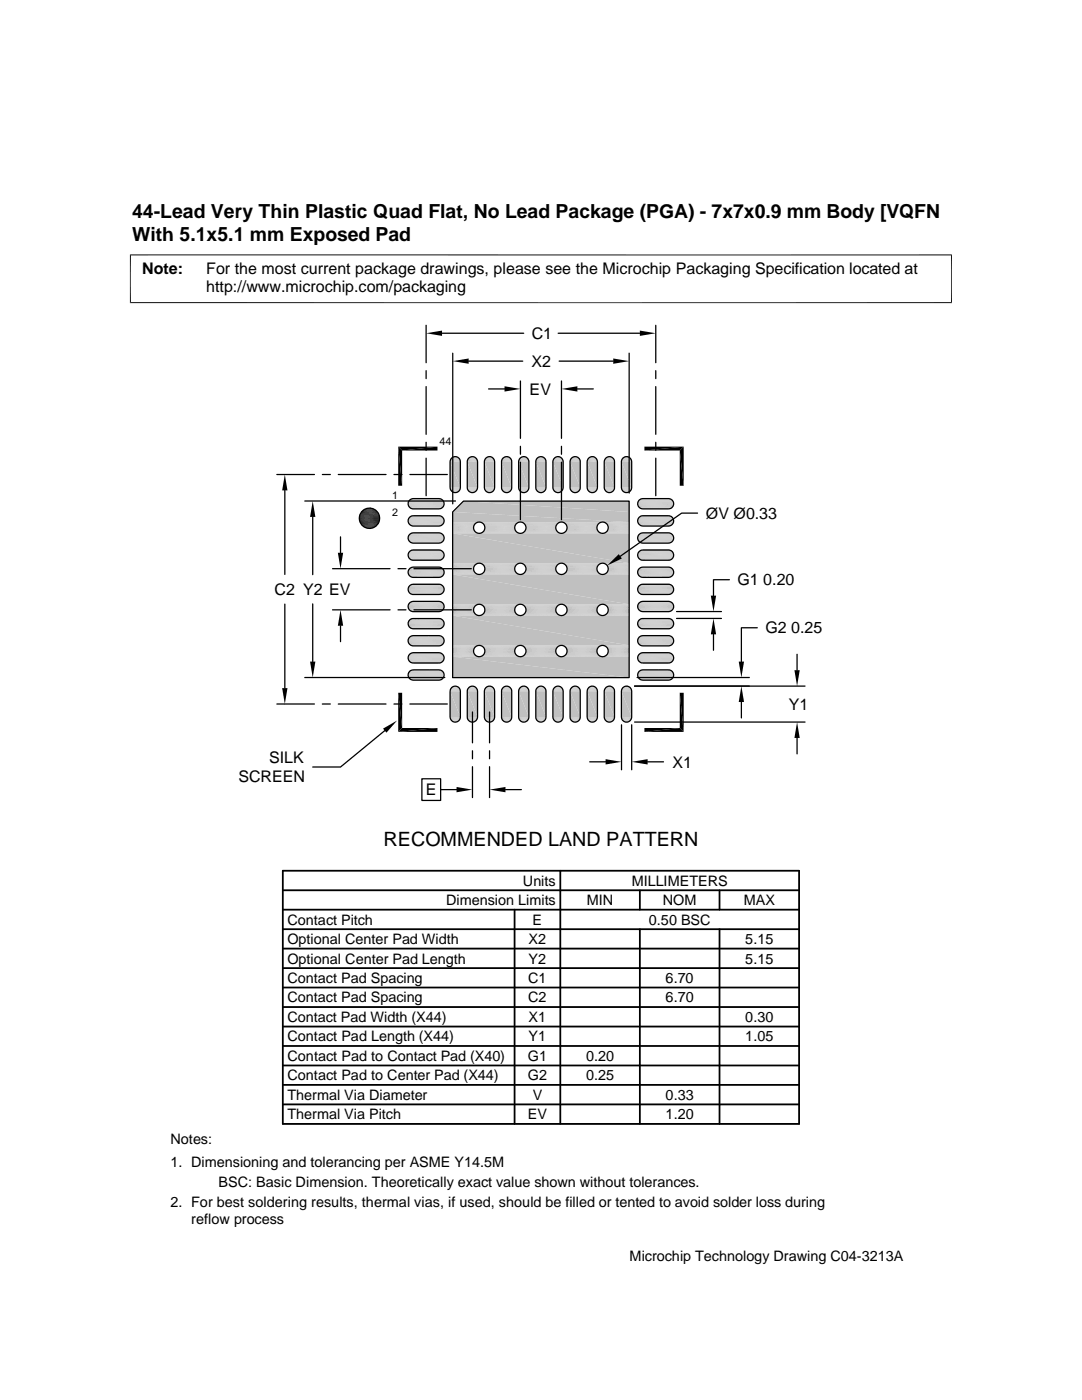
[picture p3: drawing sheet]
<svg xmlns="http://www.w3.org/2000/svg" width="216mm" height="279mm" viewBox="0 0 216 279" stroke-linecap="round" stroke-linejoin="round" font-family="sans-serif">
<defs><g id="words">
<g font-size="3.9">
<text x="26.4" y="43.5">44-Lead Very Thin Plastic Quad Flat, No Lead Package (PGA) - 7x7x0.9 mm Body [VQFN</text>
<text x="26.4" y="48">With 5.1x5.1 mm Exposed Pad</text>
<text x="76.5" y="168.9">RECOMMENDED LAND PATTERN</text>
</g>
<g font-size="3.2">
<text x="28.4" y="54.6">Note:</text>
<text x="41.1" y="54.6">For the most current package drawings, please see the Microchip Packaging Specification located at</text>
<text x="41.1" y="58.3">http://www.microchip.com/packaging</text>
<text x="106.1" y="67.6">C1</text>
<text x="106.1" y="73.2">X2</text>
<text x="105.7" y="78.8">EV</text>
<text x="140.8" y="103.5">ØV Ø0.33</text>
<text x="54.8" y="118.7">C2 Y2 EV</text>
<text x="147.2" y="116.8">G1 0.20</text>
<text x="152.7" y="126.4">G2 0.25</text>
<text x="157.4" y="141.6">Y1</text>
<text x="53.7" y="152.3">SILK</text>
<text x="134.2" y="153.2">X1</text>
<text x="47.6" y="156.1">SCREEN</text>
<text x="84.9" y="158.7">E</text>
</g>
<g font-size="2.9">
<text x="104.3" y="176.7">Units</text>
<text x="126" y="176.7">MILLIMETERS</text>
<text x="57.3" y="184.5">Contact Pitch</text>
<text x="89" y="180.6">Dimension Limits</text>
<text x="106.3" y="184.5">E</text>
<text x="117.1" y="180.6">MIN</text>
<text x="129.5" y="184.5">0.50 BSC</text>
<text x="132.3" y="180.6">NOM</text>
<text x="148.4" y="180.6">MAX</text>
<text x="57.3" y="188.4">Optional Center Pad Width</text>
<text x="105.5" y="188.4">X2</text>
<text x="148.7" y="188.4">5.15</text>
<text x="57.3" y="192.3">Optional Center Pad Length</text>
<text x="57.3" y="196.2">Contact Pad Spacing</text>
<text x="105.4" y="196.2">C1</text>
<text x="105.5" y="192.3">Y2</text>
<text x="132.8" y="196.2">6.70</text>
<text x="148.7" y="192.3">5.15</text>
<text x="57.3" y="203.9">Contact Pad Width (X44)</text>
<text x="57.3" y="200.1">Contact Pad Spacing</text>
<text x="105.4" y="200.1">C2</text>
<text x="105.5" y="204">X1</text>
<text x="132.8" y="200.1">6.70</text>
<text x="148.7" y="203.9">0.30</text>
<text x="57.3" y="207.8">Contact Pad Length (X44)</text>
<text x="105.5" y="207.8">Y1</text>
<text x="148.7" y="207.8">1.05</text>
<text x="57.3" y="215.6">Contact Pad to Center Pad (X44)</text>
<text x="57.3" y="211.7">Contact Pad to Contact Pad (X40)</text>
<text x="105.3" y="215.6">G2</text>
<text x="105.3" y="211.7">G1</text>
<text x="116.9" y="215.6">0.25</text>
<text x="117" y="211.7">0.20</text>
<text x="57.3" y="219.5">Thermal Via Diameter</text>
<text x="106.3" y="219.5">V</text>
<text x="132.8" y="219.5">0.33</text>
<text x="57.3" y="223.4">Thermal Via Pitch</text>
<text x="105.3" y="223.4">EV</text>
<text x="132.8" y="223.4">1.20</text>
<text x="34" y="228.3">Notes:</text>
<text x="34" y="232.9">1. Dimensioning and tolerancing per ASME Y14.5M</text>
<text x="43.6" y="236.9">BSC: Basic Dimension. Theoretically exact value shown without tolerances.</text>
<text x="34" y="241">2. For best soldering results, thermal vias, if used, should be filled or tented to avoid solder loss during</text>
<text x="38.1" y="244.3">reflow process</text>
<text x="125.6" y="251.6">Microchip Technology Drawing C04-3213A</text>
</g>
<g font-size="2.1">
<text x="87.7" y="88.8">44</text>
<text x="78.2" y="99.6">1</text>
<text x="78.2" y="103">2</text>
</g>
</g></defs>
<g fill="#c0c0c0">
<path d="M111.3 91.1h.1z"/>
<path d="M118.1 91.1h.1z"/>
<path d="M125 91.1h.1z"/>
<path d="M124.8 91.1h.4z"/>
<path d="M125 91.1h.2z"/>
<path d="M121.4 91.1h.4z"/>
<path d="M121.6 91.1h.2z"/>
<path d="M118 91.1h.4z"/>
<path d="M118.1 91.1h.3z"/>
<path d="M111.1 91.1h.4z"/>
<path d="M111.3 91.1h.2z"/>
<path d="M100.9 91.1h.4z"/>
<path d="M101 91.1h.3z"/>
<path d="M114.5 91.2h.5z"/>
<path d="M114.7 91.1l.3 .1z"/>
<path d="M107.7 91.2h.5z"/>
<path d="M107.8 91.1l.4 .1z"/>
<path d="M104.2 91.2h.6z"/>
<path d="M104.4 91.1l.4 .1z"/>
<path d="M97.4 91.2h.6z"/>
<path d="M97.6 91.1l.4 .1z"/>
<path d="M94 91.2h.5z"/>
<path d="M94.2 91.1l.3 .1z"/>
<path d="M90.6 91.2h.5z"/>
<path d="M90.7 91.1l.4 .1z"/>
<path d="M124.6 91.2h.8z"/>
<path d="M124.8 91.1l.6 .1z"/>
<path d="M121.2 91.2h.8z"/>
<path d="M121.4 91.1l.6 .1z"/>
<path d="M117.8 91.2h.8z"/>
<path d="M118 91.1l.6 .1z"/>
<path d="M111 91.2h.7z"/>
<path d="M111.1 91.1l.6 .1z"/>
<path d="M100.7 91.2h.8z"/>
<path d="M100.9 91.1l.6 .1z"/>
<path d="M114.3 91.2h.9z"/>
<path d="M114.5 91.2h.7z"/>
<path d="M107.5 91.2h.9z"/>
<path d="M107.7 91.2h.7z"/>
<path d="M104.1 91.2h.9z"/>
<path d="M104.2 91.2h.8z"/>
<path d="M97.2 91.2h.9z"/>
<path d="M97.4 91.2h.7z"/>
<path d="M93.8 91.2h.9z"/>
<path d="M94 91.2h.7z"/>
<path d="M90.4 91.2h.9z"/>
<path d="M90.6 91.2h.7z"/>
<path d="M124.5 91.3l.1-.1 1 .1z"/>
<path d="M124.6 91.2l1 .1z"/>
<path d="M121 91.3l.2-.1 1 .1z"/>
<path d="M121.2 91.2l1 .1z"/>
<path d="M117.6 91.3l.2-.1 .9 .1z"/>
<path d="M117.8 91.2l.9 .1z"/>
<path d="M110.8 91.3l.2-.1 .9 .1z"/>
<path d="M111 91.2l.9 .1z"/>
<path d="M100.5 91.3l.2-.1 1 .1z"/>
<path d="M100.7 91.2l1 .1z"/>
<path d="M114.2 91.3h1.2z"/>
<path d="M114.3 91.2l1.1 .1z"/>
<path d="M107.3 91.3h1.2z"/>
<path d="M107.5 91.2l1 .1z"/>
<path d="M103.9 91.3h1.2z"/>
<path d="M104.1 91.2l1 .1z"/>
<path d="M97 91.3h1.3z"/>
<path d="M97.2 91.2l1.1 .1z"/>
<path d="M93.6 91.3h1.3z"/>
<path d="M93.8 91.2l1.1 .1z"/>
<path d="M90.2 91.3h1.3z"/>
<path d="M90.4 91.2l1.1 .1z"/>
<path d="M124.3 91.4l.2-.1 1.3 .1z"/>
<path d="M124.5 91.3h1.1l.2 .1z"/>
<path d="M120.9 91.4l.1-.1 1.3 .1z"/>
<path d="M121 91.3h1.2l.1 .1z"/>
<path d="M117.5 91.4l.1-.1 1.3 .1z"/>
<path d="M117.6 91.3h1.1l.2 .1z"/>
<path d="M110.6 91.4l.2-.1 1.3 .1z"/>
<path d="M110.8 91.3h1.1l.2 .1z"/>
<path d="M100.4 91.4l.1-.1 1.3 .1z"/>
<path d="M100.5 91.3h1.2l.1 .1z"/>
<path d="M114 91.5l.2-.2 1.3 .2z"/>
<path d="M114.2 91.3h1.2l.1 .2z"/>
<path d="M107.2 91.5l.1-.2 1.4 .2z"/>
<path d="M107.3 91.3h1.2l.2 .2z"/>
<path d="M103.9 91.3l1.4 .2h-1.5z"/>
<path d="M103.9 91.3h1.2l.2 .2z"/>
<path d="M97 91.3l1.4 .2h-1.5z"/>
<path d="M97 91.3h1.3l.1 .2z"/>
<path d="M93.5 91.5l.1-.2 1.4 .2z"/>
<path d="M93.6 91.3h1.3l.1 .2z"/>
<path d="M90.2 91.3l1.4 .2h-1.5z"/>
<path d="M90.2 91.3h1.3l.1 .2z"/>
<path d="M124.3 91.4l1.6 .2h-1.7z"/>
<path d="M124.3 91.4h1.5l.1 .2z"/>
<path d="M120.9 91.4l1.5 .2h-1.6z"/>
<path d="M120.9 91.4h1.4l.1 .2z"/>
<path d="M117.5 91.4l1.5 .2h-1.7z"/>
<path d="M117.5 91.4h1.4l.1 .2z"/>
<path d="M110.6 91.4l1.6 .2h-1.7z"/>
<path d="M110.6 91.4h1.5l.1 .2z"/>
<path d="M100.4 91.4l1.5 .2h-1.7z"/>
<path d="M100.4 91.4h1.4l.1 .2z"/>
<path d="M114 91.5l1.6 .1h-1.7z"/>
<path d="M114 91.5h1.5l.1 .1z"/>
<path d="M107.2 91.5l1.6 .1h-1.7z"/>
<path d="M107.2 91.5h1.5l.1 .1z"/>
<path d="M103.8 91.5l1.6 .1h-1.8z"/>
<path d="M103.8 91.5h1.5l.1 .1z"/>
<path d="M96.9 91.5l1.7 .1h-1.8z"/>
<path d="M96.9 91.5h1.5l.2 .1z"/>
<path d="M93.5 91.5l1.6 .1h-1.7z"/>
<path d="M93.5 91.5h1.5l.1 .1z"/>
<path d="M90.1 91.5l1.6 .1h-1.7z"/>
<path d="M90.1 91.5h1.5l.1 .1z"/>
<path d="M124.2 91.6l1.8 .2h-1.9z"/>
<path d="M124.2 91.6h1.7l.1 .2z"/>
<path d="M120.8 91.6l1.8 .2h-1.9z"/>
<path d="M120.8 91.6h1.6l.2 .2z"/>
<path d="M117.3 91.6l1.8 .2h-1.9z"/>
<path d="M117.3 91.6h1.7l.1 .2z"/>
<path d="M110.5 91.6l1.8 .2h-1.9z"/>
<path d="M110.5 91.6h1.7l.1 .2z"/>
<path d="M100.2 91.6l1.8 .2h-1.9z"/>
<path d="M100.2 91.6h1.7l.1 .2z"/>
<path d="M113.9 91.6l1.8 .2h-1.9z"/>
<path d="M113.9 91.6h1.7l.1 .2z"/>
<path d="M107.1 91.6l1.8 .2h-1.9z"/>
<path d="M107.1 91.6h1.7l.1 .2z"/>
<path d="M103.6 91.6l1.9 .2h-2z"/>
<path d="M103.6 91.6h1.8l.1 .2z"/>
<path d="M96.8 91.6l1.8 .2h-1.9z"/>
<path d="M96.8 91.6h1.8v.2z"/>
<path d="M93.4 91.6l1.8 .2h-1.9z"/>
<path d="M93.4 91.6h1.7l.1 .2z"/>
<path d="M90 91.6l1.8 .2h-1.9z"/>
<path d="M90 91.6h1.7l.1 .2z"/>
</g>
<path d="M124 91.9h2" fill="none" stroke="#c0c0c0" stroke-width=".2"/>
<path d="M124.1 91.8h1.9v.1z" fill="#c0c0c0"/>
<path d="M120.6 91.9h2" fill="none" stroke="#c0c0c0" stroke-width=".2"/>
<path d="M120.6 91.8h2v.1z" fill="#c0c0c0"/>
<path d="M117.2 91.9h2" fill="none" stroke="#c0c0c0" stroke-width=".2"/>
<path d="M117.2 91.8h1.9l.1 .1z" fill="#c0c0c0"/>
<path d="M110.3 91.9h2.1" fill="none" stroke="#c0c0c0" stroke-width=".2"/>
<path d="M110.4 91.8h1.9l.1 .1z" fill="#c0c0c0"/>
<path d="M100.1 91.9h2" fill="none" stroke="#c0c0c0" stroke-width=".2"/>
<path d="M100.1 91.8h1.9l.1 .1z" fill="#c0c0c0"/>
<path d="M113.7 91.9h2.1" fill="none" stroke="#c0c0c0" stroke-width=".2"/>
<path d="M113.8 91.8h1.9l.1 .2z" fill="#c0c0c0"/>
<path d="M106.9 91.9h2" fill="none" stroke="#c0c0c0" stroke-width=".2"/>
<path d="M107 91.8h1.9v.2z" fill="#c0c0c0"/>
<path d="M103.5 91.9h2" fill="none" stroke="#c0c0c0" stroke-width=".2"/>
<path d="M103.5 91.8h2v.2z" fill="#c0c0c0"/>
<path d="M96.7 91.9h2" fill="none" stroke="#c0c0c0" stroke-width=".2"/>
<path d="M96.7 91.8h1.9l.1 .2z" fill="#c0c0c0"/>
<path d="M93.2 91.9h2.1" fill="none" stroke="#c0c0c0" stroke-width=".2"/>
<path d="M93.3 91.8h1.9l.1 .2z" fill="#c0c0c0"/>
<path d="M89.8 91.9h2" fill="none" stroke="#c0c0c0" stroke-width=".2"/>
<path d="M89.9 91.8h1.9v.2z" fill="#c0c0c0"/>
<path d="M100.1 92.1h2M110.3 92.1h2.1M117.2 92.1h2M120.6 92.1h2M124 92.1h2" fill="none" stroke="#c0c0c0" stroke-width=".21"/>
<path d="M89.8 92.1h2.1M93.2 92.1h2.1M96.6 92.1h2.1M103.5 92.1h2M106.9 92.1h2M113.7 92.1h2.1" fill="none" stroke="#c0c0c0" stroke-width=".2"/>
<g fill="#c0c0c0">
<path d="M124 92.2l2 5.1h-2z"/>
<path d="M124 92.2h2v5.1z"/>
<path d="M120.6 92.2l2 5.1h-2z"/>
<path d="M120.6 92.2h2v5.1z"/>
<path d="M117.2 92.2l2 5.1h-2z"/>
<path d="M117.2 92.2h2v5.1z"/>
<path d="M113.7 92.2l2.1 5.1h-2.1z"/>
<path d="M113.7 92.2h2.1v5.1z"/>
<path d="M110.3 92.2l2.1 5.1h-2.1z"/>
<path d="M110.3 92.2h2.1v5.1z"/>
<path d="M106.9 92.2l2 5.1h-2z"/>
<path d="M106.9 92.2h2v5.1z"/>
<path d="M103.5 92.2l2 5.1h-2z"/>
<path d="M103.5 92.2h2v5.1z"/>
<path d="M100.1 92.2l2 5.1h-2z"/>
<path d="M100.1 92.2h2v5.1z"/>
<path d="M96.6 92.2l2.1 5.1h-2.1z"/>
<path d="M96.6 92.2h2.1v5.1z"/>
<path d="M93.2 92.2l2.1 5.1h-2.1z"/>
<path d="M93.2 92.2h2.1v5.1z"/>
<path d="M89.8 92.2l2.1 5.1h-2.1z"/>
<path d="M89.8 92.2h2.1v5.1z"/>
</g>
<path d="M89.8 97.4h2.1M93.2 97.4h2.1M96.6 97.4h2.1M100.1 97.4h2M103.5 97.4h2M106.9 97.4h2M110.3 97.4h2.1M113.7 97.4h2.1M117.2 97.4h2M120.6 97.4h2M124 97.4h2" fill="none" stroke="#c0c0c0" stroke-width=".2"/>
<path d="M124 97.5l2 .2h-1.9z" fill="#c0c0c0"/>
<path d="M124 97.6h2" fill="none" stroke="#c0c0c0" stroke-width=".2"/>
<path d="M120.6 97.5l2 .2h-1.9z" fill="#c0c0c0"/>
<path d="M120.6 97.6h2" fill="none" stroke="#c0c0c0" stroke-width=".2"/>
<path d="M117.2 97.5l1.9 .2h-1.9z" fill="#c0c0c0"/>
<path d="M117.2 97.6h2" fill="none" stroke="#c0c0c0" stroke-width=".2"/>
<path d="M113.7 97.5l2 .2h-1.9z" fill="#c0c0c0"/>
<path d="M113.7 97.6h2.1" fill="none" stroke="#c0c0c0" stroke-width=".2"/>
<path d="M110.3 97.5l2 .2h-1.9z" fill="#c0c0c0"/>
<path d="M110.3 97.6h2.1" fill="none" stroke="#c0c0c0" stroke-width=".2"/>
<path d="M106.9 97.5l2 .2h-1.9z" fill="#c0c0c0"/>
<path d="M106.9 97.6h2" fill="none" stroke="#c0c0c0" stroke-width=".2"/>
<path d="M103.5 97.5l2 .2h-2z" fill="#c0c0c0"/>
<path d="M103.5 97.6h2" fill="none" stroke="#c0c0c0" stroke-width=".2"/>
<path d="M100.1 97.5l1.9 .2h-1.9z" fill="#c0c0c0"/>
<path d="M100.1 97.6h2" fill="none" stroke="#c0c0c0" stroke-width=".2"/>
<path d="M96.7 97.5l1.9 .2h-1.9z" fill="#c0c0c0"/>
<path d="M96.7 97.6h2" fill="none" stroke="#c0c0c0" stroke-width=".2"/>
<path d="M93.2 97.5l2 .2h-1.9z" fill="#c0c0c0"/>
<path d="M93.2 97.6h2.1" fill="none" stroke="#c0c0c0" stroke-width=".2"/>
<path d="M89.8 97.5l2 .2h-1.9z" fill="#c0c0c0"/>
<path d="M89.8 97.6h2" fill="none" stroke="#c0c0c0" stroke-width=".2"/>
<g fill="#c0c0c0">
<path d="M124.1 97.7l1.8 .1h-1.8z"/>
<path d="M124.1 97.7h1.9l-.1 .1z"/>
<path d="M120.6 97.7l1.9 .1h-1.8z"/>
<path d="M120.6 97.7h2l-.1 .1z"/>
<path d="M117.2 97.7l1.9 .1h-1.8z"/>
<path d="M117.2 97.7h1.9v.1z"/>
<path d="M113.8 97.7l1.8 .1h-1.7z"/>
<path d="M113.8 97.7h1.9l-.1 .1z"/>
<path d="M110.4 97.7l1.8 .1h-1.7z"/>
<path d="M110.4 97.7h1.9l-.1 .1z"/>
<path d="M107 97.7l1.8 .1h-1.7z"/>
<path d="M107 97.7h1.9l-.1 .1z"/>
<path d="M103.5 97.7l1.9 .1h-1.8z"/>
<path d="M103.5 97.7h2l-.1 .1z"/>
<path d="M100.1 97.7l1.9 .1h-1.8z"/>
<path d="M100.1 97.7h1.9v.1z"/>
<path d="M96.7 97.7l1.9 .1h-1.8z"/>
<path d="M96.7 97.7h1.9v.1z"/>
<path d="M93.3 97.7l1.8 .1h-1.7z"/>
<path d="M93.3 97.7h1.9l-.1 .1z"/>
<path d="M89.9 97.7l1.8 .1h-1.7z"/>
<path d="M89.9 97.7h1.9l-.1 .1z"/>
<path d="M124.1 97.8l1.7 .2h-1.5z"/>
<path d="M124.1 97.8h1.8l-.1 .2z"/>
<path d="M120.7 97.8l1.7 .2h-1.6z"/>
<path d="M120.7 97.8h1.8l-.1 .2z"/>
<path d="M117.3 97.8l1.6 .2h-1.5z"/>
<path d="M117.3 97.8h1.8l-.2 .2z"/>
<path d="M113.9 97.8l1.6 .2h-1.5z"/>
<path d="M113.9 97.8h1.7l-.1 .2z"/>
<path d="M110.5 97.8l1.6 .2h-1.5z"/>
<path d="M110.5 97.8h1.7l-.1 .2z"/>
<path d="M107.1 97.8l1.6 .2h-1.5z"/>
<path d="M107.1 97.8h1.7l-.1 .2z"/>
<path d="M103.6 97.8l1.7 .2h-1.5z"/>
<path d="M103.6 97.8h1.8l-.1 .2z"/>
<path d="M100.2 97.8l1.7 .2h-1.6z"/>
<path d="M100.2 97.8h1.8l-.1 .2z"/>
<path d="M96.8 97.8l1.6 .2h-1.5z"/>
<path d="M96.8 97.8h1.8l-.2 .2z"/>
<path d="M93.4 97.8l1.6 .2h-1.5z"/>
<path d="M93.4 97.8h1.7l-.1 .2z"/>
<path d="M90 97.8l1.6 .2h-1.5z"/>
<path d="M90 97.8h1.7l-.1 .2z"/>
<path d="M124.3 98l1.3 .1h-1.2z"/>
<path d="M124.3 98h1.5l-.2 .1z"/>
<path d="M120.8 98l1.4 .1h-1.2z"/>
<path d="M120.8 98h1.6l-.2 .1z"/>
<path d="M117.4 98l1.4 .1h-1.2z"/>
<path d="M117.4 98h1.5l-.1 .1z"/>
<path d="M114 98l1.4 .1h-1.2z"/>
<path d="M114 98h1.5l-.1 .1z"/>
<path d="M110.6 98l1.4 .1h-1.3z"/>
<path d="M110.6 98h1.5l-.1 .1z"/>
<path d="M107.2 98l1.3 .1h-1.2z"/>
<path d="M107.2 98h1.5l-.2 .1z"/>
<path d="M103.8 98l1.3 .1h-1.2z"/>
<path d="M103.8 98h1.5l-.2 .1z"/>
<path d="M100.3 98l1.4 .1h-1.2z"/>
<path d="M100.3 98h1.6l-.2 .1z"/>
<path d="M96.9 98l1.4 .1h-1.3z"/>
<path d="M96.9 98h1.5l-.1 .1z"/>
<path d="M93.5 98l1.4 .1h-1.3z"/>
<path d="M93.5 98h1.5l-.1 .1z"/>
<path d="M90.1 98l1.4 .1h-1.3z"/>
<path d="M90.1 98h1.5l-.1 .1z"/>
<path d="M124.4 98.1l1.1 .1z"/>
<path d="M124.4 98.1h1.2l-.1 .1z"/>
<path d="M121 98.1l1.1 .1z"/>
<path d="M121 98.1h1.2l-.1 .1z"/>
<path d="M117.6 98.1l1 .1z"/>
<path d="M117.6 98.1h1.2l-.2 .1z"/>
<path d="M114.2 98.1l1 .1z"/>
<path d="M114.2 98.1h1.2l-.2 .1z"/>
<path d="M110.7 98.1l1.1 .1z"/>
<path d="M110.7 98.1h1.3l-.2 .1z"/>
<path d="M107.3 98.1l1.1 .1z"/>
<path d="M107.3 98.1h1.2l-.1 .1z"/>
<path d="M103.9 98.1l1.1 .1z"/>
<path d="M103.9 98.1h1.2l-.1 .1z"/>
<path d="M100.5 98.1l1.1 .1z"/>
<path d="M100.5 98.1h1.2l-.1 .1z"/>
<path d="M97 98.1l1.1 .1z"/>
<path d="M97 98.1h1.3l-.2 .1z"/>
<path d="M93.6 98.1l1.1 .1z"/>
<path d="M93.6 98.1h1.3l-.2 .1z"/>
<path d="M90.2 98.1l1.1 .1z"/>
<path d="M90.2 98.1h1.3l-.2 .1z"/>
<path d="M124.6 98.2l.7 .1z"/>
<path d="M124.6 98.2h.9z"/>
<path d="M121.1 98.2l.8 .1z"/>
<path d="M121.1 98.2h1z"/>
<path d="M117.7 98.2l.8 .1z"/>
<path d="M117.7 98.2h.9z"/>
<path d="M114.3 98.2l.7 .1z"/>
<path d="M114.3 98.2h.9z"/>
<path d="M110.9 98.2l.7 .1z"/>
<path d="M110.9 98.2h.9z"/>
<path d="M107.5 98.2l.7 .1z"/>
<path d="M107.5 98.2h.9z"/>
<path d="M104.1 98.2l.7 .1z"/>
<path d="M104.1 98.2h.9z"/>
<path d="M100.6 98.2l.8 .1z"/>
<path d="M100.6 98.2h1z"/>
<path d="M97.2 98.2l.8 .1z"/>
<path d="M97.2 98.2h.9z"/>
<path d="M93.8 98.2l.7 .1z"/>
<path d="M93.8 98.2h.9z"/>
<path d="M90.4 98.2l.7 .1z"/>
<path d="M90.4 98.2h.9z"/>
<path d="M124.7 98.3h.4z"/>
<path d="M124.7 98.3h.6z"/>
<path d="M121.3 98.3h.4z"/>
<path d="M121.3 98.3h.6z"/>
<path d="M117.9 98.3h.4z"/>
<path d="M117.9 98.3h.6z"/>
<path d="M114.5 98.3h.4z"/>
<path d="M114.5 98.3h.5z"/>
<path d="M111.1 98.3h.3z"/>
<path d="M111.1 98.3h.5z"/>
<path d="M107.7 98.3h.3z"/>
<path d="M107.7 98.3h.5z"/>
<path d="M104.2 98.3h.4z"/>
<path d="M104.2 98.3h.6z"/>
<path d="M100.8 98.3h.4z"/>
<path d="M100.8 98.3h.6z"/>
<path d="M97.4 98.3h.4z"/>
<path d="M97.4 98.3h.6z"/>
<path d="M94 98.3h.4z"/>
<path d="M94 98.3h.5z"/>
<path d="M90.6 98.3h.3z"/>
<path d="M90.6 98.3h.5z"/>
</g>
<g fill="none" stroke="#c0c0c0" stroke-width=".2">
<path d="M81.6 100h6.9M81.6 99.8h6.8M81.8 99.7h6.5M81.9 99.6h6.2M82.1 99.5h5.9M82.3 99.5h5.5M127.3 100h7M127.4 99.8h6.8M127.6 99.7h6.5M127.7 99.6h6.2M127.9 99.5h5.9M128.1 99.5h5.5"/>
<path d="M81.4 110.7h7.2M81.4 110.8h7.2M81.4 110.6h7.2M81.4 100.3h7.2M81.4 103.8h7.2M81.4 107.2h7.2M81.4 114h7.2M81.4 117.4h7.2M81.4 100.5h7.2M81.4 100.7h7.2M81.4 104h7.2M81.4 104.1h7.2"/>
<path d="M81.4 107.4h7.2M81.4 107.6h7.2M81.4 110.9h7.2M81.4 111h7.2M81.4 114.2h7.2M81.4 114.4h7.2M81.4 117.6h7.2M81.4 117.8h7.2M81.5 100.2h7.1M81.5 103.6h7.1M81.5 107h7.1M81.5 113.8h7.1"/>
<path d="M81.5 117.3h7.1M81.5 100.9h7.1M81.5 104.3h7.1M81.5 107.7h7.1M81.5 114.6h7.1M81.5 118h7.1M81.5 110.4h7.1M81.5 111.1h7.1M81.5 110.4h7M81.5 111.2h7M81.6 101.1h6.9M81.6 104.5h6.9"/>
<path d="M81.6 107.9h6.9M81.6 111.3h6.9M81.6 114.7h6.9M81.6 118.2h6.9M81.6 103.4h6.9M81.6 106.8h6.9M81.6 113.7h6.9M81.6 117.1h6.9M81.6 110.3h6.9M81.6 110.2h6.8M81.6 111.4h6.8M81.6 101.2h6.8"/>
<path d="M81.6 104.6h6.8M81.6 108.1h6.8M81.6 114.9h6.8M81.6 118.3h6.8M81.6 103.3h6.8M81.6 106.7h6.8M81.6 113.5h6.8M81.6 116.9h6.8M81.7 111.5h6.7M81.7 110.1h6.7M81.7 110h6.6M81.7 111.5h6.6"/>
<path d="M81.8 103.1h6.5M81.8 106.6h6.5M81.8 113.4h6.5M81.8 116.8h6.5M81.8 101.3h6.5M81.8 104.8h6.5M81.8 108.2h6.5M81.8 115h6.5M81.8 118.4h6.5M81.8 111.6h6.5M81.8 110h6.5M81.9 109.9h6.3"/>
<path d="M81.9 111.6h6.3M81.9 103h6.2M81.9 106.4h6.2M81.9 113.3h6.2M81.9 116.7h6.2M81.9 101.5h6.2M81.9 104.9h6.2M81.9 108.3h6.2M81.9 115.1h6.2M81.9 118.5h6.2M81.9 111.7h6.2M81.9 109.9h6.2"/>
<path d="M82.1 111.7h5.9M82.1 109.8h5.9M82.1 101.5h5.9M82.1 104.9h5.9M82.1 108.4h5.9M82.1 115.2h5.9M82.1 118.6h5.9M82.1 103h5.9M82.1 106.4h5.9M82.1 113.2h5.9M82.1 116.6h5.9M82.1 111.8h5.9"/>
<path d="M82.3 102.9h5.5M82.3 106.4h5.5M82.3 113.2h5.5M82.3 101.5h5.5M82.3 108.4h5.5M82.3 115.2h5.5M82.3 109.8h5.5M127.3 100.3h7.1M127.3 103.8h7.1M127.3 107.2h7.1M127.3 110.6h7.1M127.3 114h7.1"/>
<path d="M127.3 117.4h7.1M127.3 100.5h7.1M127.3 100.7h7.1M127.3 104h7.1M127.3 104.1h7.1M127.3 107.4h7.1M127.3 107.6h7.1M127.3 110.8h7.1M127.3 111h7.1M127.3 114.2h7.1M127.3 114.4h7.1M127.3 117.6h7.1"/>
<path d="M127.3 117.8h7.1M127.3 100.2h7.1M127.3 103.6h7.1M127.3 107h7.1M127.3 110.4h7.1M127.3 113.8h7.1M127.3 117.3h7.1M127.3 100.9h7.1M127.3 104.3h7.1M127.3 107.7h7.1M127.3 111.2h7.1M127.3 114.6h7.1"/>
<path d="M127.3 118h7.1M127.3 103.4h7M127.3 106.8h7M127.3 110.2h7M127.3 113.7h7M127.3 117.1h7M127.3 101.1h7M127.3 104.5h7M127.3 107.9h7M127.3 111.3h7M127.3 114.7h7M127.3 118.2h7"/>
<path d="M127.4 101.2h6.8M127.4 104.6h6.8M127.4 108.1h6.8M127.4 111.5h6.8M127.4 114.9h6.8M127.4 118.3h6.8M127.4 103.3h6.8M127.4 106.7h6.8M127.4 110.1h6.8M127.4 113.5h6.8M127.4 116.9h6.8M127.6 101.3h6.5"/>
<path d="M127.6 104.8h6.5M127.6 108.2h6.5M127.6 111.6h6.5M127.6 115h6.5M127.6 118.4h6.5M127.6 103.1h6.5M127.6 106.6h6.5M127.6 110h6.5M127.6 113.4h6.5M127.6 116.8h6.5M127.7 101.5h6.2M127.7 104.9h6.2"/>
<path d="M127.7 108.3h6.2M127.7 111.7h6.2M127.7 115.1h6.2M127.7 118.5h6.2M127.7 103h6.2M127.7 106.4h6.2M127.7 109.9h6.2M127.7 113.3h6.2M127.7 116.7h6.2M127.9 103h5.9M127.9 106.4h5.9M127.9 109.8h5.9"/>
<path d="M127.9 113.2h5.9M127.9 116.6h5.9M127.9 101.5h5.9M127.9 104.9h5.9M127.9 108.4h5.9M127.9 111.8h5.9M127.9 115.2h5.9M127.9 118.6h5.9M128.1 101.5h5.5M128.1 108.4h5.5M128.1 115.2h5.5M128.1 102.9h5.5"/>
<path d="M128.1 106.4h5.5M128.1 109.8h5.5M128.1 113.2h5.5M81.4 120.9h7.2M81.4 124.3h7.2M81.4 127.7h7.2M81.4 131.1h7.2M81.4 134.5h7.2M81.4 121h7.2M81.4 121.2h7.2M81.4 124.5h7.2M81.4 124.6h7.2"/>
<path d="M81.4 127.9h7.2M81.4 128.1h7.2M81.4 131.3h7.2M81.4 131.5h7.2M81.4 134.7h7.2M81.4 134.9h7.2M81.5 120.7h7.1M81.5 124.1h7.1M81.5 127.5h7.1M81.5 130.9h7.1M81.5 134.3h7.1M81.5 121.4h7.1"/>
<path d="M81.5 124.8h7.1M81.5 128.2h7.1M81.5 131.7h7.1M81.5 135.1h7.1M81.6 121.6h6.9M81.6 125h6.9M81.6 128.4h6.9M81.6 131.8h6.9M81.6 135.3h6.9M81.6 120.5h6.9M81.6 123.9h6.9M81.6 127.3h6.9"/>
<path d="M81.6 130.8h6.9M81.6 134.2h6.9M81.6 121.7h6.8M81.6 125.1h6.8M81.6 128.6h6.8M81.6 132h6.8M81.6 135.4h6.8M81.6 120.4h6.8M81.6 123.8h6.8M81.6 127.2h6.8M81.6 130.6h6.8M81.6 134h6.8"/>
<path d="M81.8 120.2h6.5M81.8 123.6h6.5M81.8 127.1h6.5M81.8 130.5h6.5M81.8 133.9h6.5M81.8 121.9h6.5M81.8 125.3h6.5M81.8 128.7h6.5M81.8 132.1h6.5M81.8 135.5h6.5M81.9 120.1h6.2M81.9 123.5h6.2"/>
<path d="M81.9 127h6.2M81.9 130.4h6.2M81.9 133.8h6.2M81.9 122h6.2M81.9 125.4h6.2M81.9 128.8h6.2M81.9 132.2h6.2M81.9 135.6h6.2M82.1 122h5.9M82.1 125.4h5.9M82.1 128.9h5.9M82.1 132.3h5.9"/>
<path d="M82.1 135.7h5.9M82.1 120.1h5.9M82.1 123.5h5.9M82.1 126.9h5.9M82.1 130.3h5.9M82.1 133.7h5.9M82.3 120h5.5M82.3 126.9h5.5M82.3 130.3h5.5M82.3 133.7h5.5M82.3 122.1h5.5M82.3 128.9h5.5"/>
<path d="M82.3 135.7h5.5M127.3 120.9h7.1M127.3 124.3h7.1M127.3 127.7h7.1M127.3 131.1h7.1M127.3 134.5h7.1M127.3 121h7.1M127.3 121.2h7.1M127.3 124.5h7.1M127.3 124.6h7.1M127.3 127.9h7.1M127.3 128.1h7.1"/>
<path d="M127.3 131.3h7.1M127.3 131.5h7.1M127.3 134.7h7.1M127.3 134.9h7.1M127.3 120.7h7.1M127.3 124.1h7.1M127.3 127.5h7.1M127.3 130.9h7.1M127.3 134.3h7.1M127.3 121.4h7.1M127.3 124.8h7.1M127.3 128.2h7.1"/>
<path d="M127.3 131.7h7.1M127.3 135.1h7.1M127.3 120.5h7M127.3 123.9h7M127.3 127.3h7M127.3 130.8h7M127.3 134.2h7M127.3 121.6h7M127.3 125h7M127.3 128.4h7M127.3 131.8h7M127.3 135.3h7"/>
<path d="M127.4 121.7h6.8M127.4 125.1h6.8M127.4 128.6h6.8M127.4 132h6.8M127.4 135.4h6.8M127.4 120.4h6.8M127.4 123.8h6.8M127.4 127.2h6.8M127.4 130.6h6.8M127.4 134h6.8M127.6 121.9h6.5M127.6 125.3h6.5"/>
<path d="M127.6 128.7h6.5M127.6 132.1h6.5M127.6 135.5h6.5M127.6 120.2h6.5M127.6 123.6h6.5M127.6 127.1h6.5M127.6 130.5h6.5M127.6 133.9h6.5M127.7 122h6.2M127.7 125.4h6.2M127.7 128.8h6.2M127.7 132.2h6.2"/>
<path d="M127.7 135.6h6.2M127.7 120.1h6.2M127.7 123.5h6.2M127.7 127h6.2M127.7 130.4h6.2M127.7 133.8h6.2M127.9 120.1h5.9M127.9 123.5h5.9M127.9 126.9h5.9M127.9 130.3h5.9M127.9 133.7h5.9M127.9 122h5.9"/>
<path d="M127.9 125.4h5.9M127.9 128.9h5.9M127.9 132.3h5.9M127.9 135.7h5.9M128.1 122.1h5.5M128.1 128.9h5.5M128.1 135.7h5.5M128.1 120h5.5M128.1 126.9h5.5M128.1 130.3h5.5M128.1 133.7h5.5"/>
</g>
<g fill="#c0c0c0">
<path d="M125 136.9h.1z"/>
<path d="M124.8 136.9h.4z"/>
<path d="M125 136.9h.2z"/>
<path d="M121.4 136.9h.4z"/>
<path d="M121.6 136.9h.2z"/>
<path d="M117.9 137h.6z"/>
<path d="M118.1 136.9l.4 .1z"/>
<path d="M114.5 137h.5z"/>
<path d="M114.7 136.9l.3 .1z"/>
<path d="M111.1 137h.5z"/>
<path d="M111.3 136.9l.3 .1z"/>
<path d="M107.7 137h.5z"/>
<path d="M107.8 136.9l.4 .1z"/>
<path d="M104.2 137h.6z"/>
<path d="M104.4 136.9l.4 .1z"/>
<path d="M100.8 137h.6z"/>
<path d="M101 136.9l.4 .1z"/>
<path d="M97.4 137h.6z"/>
<path d="M97.6 136.9l.4 .1z"/>
<path d="M94 137h.5z"/>
<path d="M94.2 136.9l.3 .1z"/>
<path d="M90.6 137h.5z"/>
<path d="M90.7 136.9l.4 .1z"/>
<path d="M124.6 137h.8z"/>
<path d="M124.8 136.9l.6 .1z"/>
<path d="M121.2 137h.8z"/>
<path d="M121.4 136.9l.6 .1z"/>
<path d="M117.7 137h.9z"/>
<path d="M117.9 137h.7z"/>
<path d="M114.3 137h.9z"/>
<path d="M114.5 137h.7z"/>
<path d="M110.9 137h.9z"/>
<path d="M111.1 137h.7z"/>
<path d="M107.5 137h.9z"/>
<path d="M107.7 137h.7z"/>
<path d="M104.1 137h.9z"/>
<path d="M104.2 137h.8z"/>
<path d="M100.6 137h1z"/>
<path d="M100.8 137h.8z"/>
<path d="M97.2 137h.9z"/>
<path d="M97.4 137h.7z"/>
<path d="M93.8 137h.9z"/>
<path d="M94 137h.7z"/>
<path d="M90.4 137h.9z"/>
<path d="M90.6 137h.7z"/>
<path d="M124.5 137.1l.1-.1 1 .1z"/>
<path d="M124.6 137l1 .1z"/>
<path d="M121 137.1l.2-.1 1 .1z"/>
<path d="M121.2 137l1 .1z"/>
<path d="M117.6 137.1l.1-.1 1.1 .1z"/>
<path d="M117.7 137l1.1 .1z"/>
<path d="M114.2 137.1l.1-.1 1.1 .1z"/>
<path d="M114.3 137l1.1 .1z"/>
<path d="M110.7 137.1l.2-.1 1.1 .1z"/>
<path d="M110.9 137l1.1 .1z"/>
<path d="M107.3 137.1l.2-.1 1 .1z"/>
<path d="M107.5 137l1 .1z"/>
<path d="M103.9 137.1l.2-.1 1 .1z"/>
<path d="M104.1 137l1 .1z"/>
<path d="M100.5 137.1l.1-.1 1.1 .1z"/>
<path d="M100.6 137l1.1 .1z"/>
<path d="M97 137.1l.2-.1 1.1 .1z"/>
<path d="M97.2 137l1.1 .1z"/>
<path d="M93.6 137.1l.2-.1 1.1 .1z"/>
<path d="M93.8 137l1.1 .1z"/>
<path d="M90.2 137.1l.2-.1 1.1 .1z"/>
<path d="M90.4 137l1.1 .1z"/>
<path d="M124.3 137.2l.2-.1 1.3 .1z"/>
<path d="M124.5 137.1h1.1l.2 .1z"/>
<path d="M120.9 137.2l.1-.1 1.3 .1z"/>
<path d="M121 137.1h1.2l.1 .1z"/>
<path d="M117.6 137.1l1.3 .2h-1.5z"/>
<path d="M117.6 137.1h1.2l.1 .2z"/>
<path d="M114 137.3l.2-.2 1.3 .2z"/>
<path d="M114.2 137.1h1.2l.1 .2z"/>
<path d="M110.7 137.1l1.4 .2h-1.5z"/>
<path d="M110.7 137.1h1.3l.1 .2z"/>
<path d="M107.2 137.3l.1-.2 1.4 .2z"/>
<path d="M107.3 137.1h1.2l.2 .2z"/>
<path d="M103.9 137.1l1.4 .2h-1.5z"/>
<path d="M103.9 137.1h1.2l.2 .2z"/>
<path d="M100.3 137.3l.2-.2 1.4 .2z"/>
<path d="M100.5 137.1h1.2l.2 .2z"/>
<path d="M97 137.1l1.4 .2h-1.5z"/>
<path d="M97 137.1h1.3l.1 .2z"/>
<path d="M93.5 137.3l.1-.2 1.4 .2z"/>
<path d="M93.6 137.1h1.3l.1 .2z"/>
<path d="M90.2 137.1l1.4 .2h-1.5z"/>
<path d="M90.2 137.1h1.3l.1 .2z"/>
<path d="M124.3 137.2l1.6 .2h-1.7z"/>
<path d="M124.3 137.2h1.5l.1 .2z"/>
<path d="M120.9 137.2l1.5 .2h-1.6z"/>
<path d="M120.9 137.2h1.4l.1 .2z"/>
<path d="M117.4 137.3l1.7 .1h-1.8z"/>
<path d="M117.4 137.3h1.5l.2 .1z"/>
<path d="M114 137.3l1.6 .1h-1.7z"/>
<path d="M114 137.3h1.5l.1 .1z"/>
<path d="M110.6 137.3l1.6 .1h-1.7z"/>
<path d="M110.6 137.3h1.5l.1 .1z"/>
<path d="M107.2 137.3l1.6 .1h-1.7z"/>
<path d="M107.2 137.3h1.5l.1 .1z"/>
<path d="M103.8 137.3l1.6 .1h-1.8z"/>
<path d="M103.8 137.3h1.5l.1 .1z"/>
<path d="M100.3 137.3l1.7 .1h-1.8z"/>
<path d="M100.3 137.3h1.6l.1 .1z"/>
<path d="M96.9 137.3l1.7 .1h-1.8z"/>
<path d="M96.9 137.3h1.5l.2 .1z"/>
<path d="M93.5 137.3l1.6 .1h-1.7z"/>
<path d="M93.5 137.3h1.5l.1 .1z"/>
<path d="M90.1 137.3l1.6 .1h-1.7z"/>
<path d="M90.1 137.3h1.5l.1 .1z"/>
<path d="M124.2 137.4l1.8 .2h-1.9z"/>
<path d="M124.2 137.4h1.7l.1 .2z"/>
<path d="M120.8 137.4l1.8 .2h-1.9z"/>
<path d="M120.8 137.4h1.6l.2 .2z"/>
<path d="M117.3 137.4l1.8 .2h-1.9z"/>
<path d="M117.3 137.4h1.8v.2z"/>
<path d="M113.9 137.4l1.8 .2h-1.9z"/>
<path d="M113.9 137.4h1.7l.1 .2z"/>
<path d="M110.5 137.4l1.8 .2h-1.9z"/>
<path d="M110.5 137.4h1.7l.1 .2z"/>
<path d="M107.1 137.4l1.8 .2h-1.9z"/>
<path d="M107.1 137.4h1.7l.1 .2z"/>
<path d="M103.6 137.4l1.9 .2h-2z"/>
<path d="M103.6 137.4h1.8l.1 .2z"/>
<path d="M100.2 137.4l1.8 .2h-1.9z"/>
<path d="M100.2 137.4h1.8v.2z"/>
<path d="M96.8 137.4l1.8 .2h-1.9z"/>
<path d="M96.8 137.4h1.8v.2z"/>
<path d="M93.4 137.4l1.8 .2h-1.9z"/>
<path d="M93.4 137.4h1.7l.1 .2z"/>
<path d="M90 137.4l1.8 .2h-1.9z"/>
<path d="M90 137.4h1.7l.1 .2z"/>
</g>
<path d="M124 137.7h2" fill="none" stroke="#c0c0c0" stroke-width=".2"/>
<path d="M124.1 137.6h1.9v.2z" fill="#c0c0c0"/>
<path d="M120.6 137.7h2" fill="none" stroke="#c0c0c0" stroke-width=".2"/>
<path d="M120.6 137.6h2v.2z" fill="#c0c0c0"/>
<path d="M117.2 137.7h2" fill="none" stroke="#c0c0c0" stroke-width=".2"/>
<path d="M117.2 137.6h1.9l.1 .2z" fill="#c0c0c0"/>
<path d="M113.7 137.7h2.1" fill="none" stroke="#c0c0c0" stroke-width=".2"/>
<path d="M113.8 137.6h1.9l.1 .2z" fill="#c0c0c0"/>
<path d="M110.3 137.7h2.1" fill="none" stroke="#c0c0c0" stroke-width=".2"/>
<path d="M110.4 137.6h1.9l.1 .2z" fill="#c0c0c0"/>
<path d="M106.9 137.7h2" fill="none" stroke="#c0c0c0" stroke-width=".2"/>
<path d="M107 137.6h1.9v.2z" fill="#c0c0c0"/>
<path d="M103.5 137.7h2" fill="none" stroke="#c0c0c0" stroke-width=".2"/>
<path d="M103.5 137.6h2v.2z" fill="#c0c0c0"/>
<path d="M100.1 137.7h2" fill="none" stroke="#c0c0c0" stroke-width=".2"/>
<path d="M100.1 137.6h1.9l.1 .2z" fill="#c0c0c0"/>
<path d="M96.7 137.7h2" fill="none" stroke="#c0c0c0" stroke-width=".2"/>
<path d="M96.7 137.6h1.9l.1 .2z" fill="#c0c0c0"/>
<path d="M93.2 137.7h2.1" fill="none" stroke="#c0c0c0" stroke-width=".2"/>
<path d="M93.3 137.6h1.9l.1 .2z" fill="#c0c0c0"/>
<path d="M89.8 137.7h2" fill="none" stroke="#c0c0c0" stroke-width=".2"/>
<path d="M89.9 137.6h1.9v.2z" fill="#c0c0c0"/>
<path d="M120.6 137.9h2M124 137.9h2" fill="none" stroke="#c0c0c0" stroke-width=".21"/>
<path d="M89.8 137.9h2.1M93.2 137.9h2.1M96.6 137.9h2.1M100.1 137.9h2M103.5 137.9h2M106.9 137.9h2M110.3 137.9h2.1M113.7 137.9h2.1M117.2 137.9h2" fill="none" stroke="#c0c0c0" stroke-width=".2"/>
<g fill="#c0c0c0">
<path d="M124 138l2 5.1h-2z"/>
<path d="M124 138h2v5.1z"/>
<path d="M120.6 138l2 5.1h-2z"/>
<path d="M120.6 138h2v5.1z"/>
<path d="M117.2 138l2 5.1h-2z"/>
<path d="M117.2 138h2v5.1z"/>
<path d="M113.7 138l2.1 5.1h-2.1z"/>
<path d="M113.7 138h2.1v5.1z"/>
<path d="M110.3 138l2.1 5.1h-2.1z"/>
<path d="M110.3 138h2.1v5.1z"/>
<path d="M106.9 138l2 5.1h-2z"/>
<path d="M106.9 138h2v5.1z"/>
<path d="M103.5 138l2 5.1h-2z"/>
<path d="M103.5 138h2v5.1z"/>
<path d="M100.1 138l2 5.1h-2z"/>
<path d="M100.1 138h2v5.1z"/>
<path d="M96.6 138l2.1 5.1h-2.1z"/>
<path d="M96.6 138h2.1v5.1z"/>
<path d="M93.2 138l2.1 5.1h-2.1z"/>
<path d="M93.2 138h2.1v5.1z"/>
<path d="M89.8 138l2.1 5.1h-2.1z"/>
<path d="M89.8 138h2.1v5.1z"/>
</g>
<path d="M89.8 143.2h2.1M93.2 143.2h2.1M96.6 143.2h2.1M100.1 143.2h2M103.5 143.2h2M106.9 143.2h2M110.3 143.2h2.1M113.7 143.2h2.1M117.2 143.2h2M120.6 143.2h2M124 143.2h2" fill="none" stroke="#c0c0c0" stroke-width=".2"/>
<path d="M124 143.3l2 .2h-1.9z" fill="#c0c0c0"/>
<path d="M124 143.4h2" fill="none" stroke="#c0c0c0" stroke-width=".2"/>
<path d="M120.6 143.3l2 .2h-1.9z" fill="#c0c0c0"/>
<path d="M120.6 143.4h2" fill="none" stroke="#c0c0c0" stroke-width=".2"/>
<path d="M117.2 143.3l1.9 .2h-1.9z" fill="#c0c0c0"/>
<path d="M117.2 143.4h2" fill="none" stroke="#c0c0c0" stroke-width=".2"/>
<path d="M113.7 143.3l2 .2h-1.9z" fill="#c0c0c0"/>
<path d="M113.7 143.4h2.1" fill="none" stroke="#c0c0c0" stroke-width=".2"/>
<path d="M110.3 143.3l2 .2h-1.9z" fill="#c0c0c0"/>
<path d="M110.3 143.4h2.1" fill="none" stroke="#c0c0c0" stroke-width=".2"/>
<path d="M106.9 143.3l2 .2h-1.9z" fill="#c0c0c0"/>
<path d="M106.9 143.4h2" fill="none" stroke="#c0c0c0" stroke-width=".2"/>
<path d="M103.5 143.3l2 .2h-2z" fill="#c0c0c0"/>
<path d="M103.5 143.4h2" fill="none" stroke="#c0c0c0" stroke-width=".2"/>
<path d="M100.1 143.3l1.9 .2h-1.9z" fill="#c0c0c0"/>
<path d="M100.1 143.4h2" fill="none" stroke="#c0c0c0" stroke-width=".2"/>
<path d="M96.7 143.3l1.9 .2h-1.9z" fill="#c0c0c0"/>
<path d="M96.7 143.4h2" fill="none" stroke="#c0c0c0" stroke-width=".2"/>
<path d="M93.2 143.3l2 .2h-1.9z" fill="#c0c0c0"/>
<path d="M93.2 143.4h2.1" fill="none" stroke="#c0c0c0" stroke-width=".2"/>
<path d="M89.8 143.3l2 .2h-1.9z" fill="#c0c0c0"/>
<path d="M89.8 143.4h2" fill="none" stroke="#c0c0c0" stroke-width=".2"/>
<g fill="#c0c0c0">
<path d="M124.1 143.5l1.8 .1h-1.8z"/>
<path d="M124.1 143.5h1.9l-.1 .1z"/>
<path d="M120.6 143.5l1.9 .1h-1.8z"/>
<path d="M120.6 143.5h2l-.1 .1z"/>
<path d="M117.2 143.5l1.9 .1h-1.8z"/>
<path d="M117.2 143.5h1.9v.1z"/>
<path d="M113.8 143.5l1.8 .1h-1.7z"/>
<path d="M113.8 143.5h1.9l-.1 .1z"/>
<path d="M110.4 143.5l1.8 .1h-1.7z"/>
<path d="M110.4 143.5h1.9l-.1 .1z"/>
<path d="M107 143.5l1.8 .1h-1.7z"/>
<path d="M107 143.5h1.9l-.1 .1z"/>
<path d="M103.5 143.5l1.9 .1h-1.8z"/>
<path d="M103.5 143.5h2l-.1 .1z"/>
<path d="M100.1 143.5l1.9 .1h-1.8z"/>
<path d="M100.1 143.5h1.9v.1z"/>
<path d="M96.7 143.5l1.9 .1h-1.8z"/>
<path d="M96.7 143.5h1.9v.1z"/>
<path d="M93.3 143.5l1.8 .1h-1.7z"/>
<path d="M93.3 143.5h1.9l-.1 .1z"/>
<path d="M89.9 143.5l1.8 .1h-1.7z"/>
<path d="M89.9 143.5h1.9l-.1 .1z"/>
<path d="M124.1 143.6l1.7 .2h-1.5z"/>
<path d="M124.1 143.6h1.8l-.1 .2z"/>
<path d="M120.7 143.6l1.7 .2h-1.6z"/>
<path d="M120.7 143.6h1.8l-.1 .2z"/>
<path d="M117.3 143.6l1.6 .2h-1.5z"/>
<path d="M117.3 143.6h1.8l-.2 .2z"/>
<path d="M113.9 143.6l1.6 .2h-1.5z"/>
<path d="M113.9 143.6h1.7l-.1 .2z"/>
<path d="M110.5 143.6l1.6 .2h-1.5z"/>
<path d="M110.5 143.6h1.7l-.1 .2z"/>
<path d="M107.1 143.6l1.6 .2h-1.5z"/>
<path d="M107.1 143.6h1.7l-.1 .2z"/>
<path d="M103.6 143.6l1.7 .2h-1.5z"/>
<path d="M103.6 143.6h1.8l-.1 .2z"/>
<path d="M100.2 143.6l1.7 .2h-1.6z"/>
<path d="M100.2 143.6h1.8l-.1 .2z"/>
<path d="M96.8 143.6l1.6 .2h-1.5z"/>
<path d="M96.8 143.6h1.8l-.2 .2z"/>
<path d="M93.4 143.6l1.6 .2h-1.5z"/>
<path d="M93.4 143.6h1.7l-.1 .2z"/>
<path d="M90 143.6l1.6 .2h-1.5z"/>
<path d="M90 143.6h1.7l-.1 .2z"/>
<path d="M124.3 143.8l1.3 .1h-1.2z"/>
<path d="M124.3 143.8h1.5l-.2 .1z"/>
<path d="M120.8 143.8l1.4 .1h-1.2z"/>
<path d="M120.8 143.8h1.6l-.2 .1z"/>
<path d="M117.4 143.8l1.4 .1h-1.2z"/>
<path d="M117.4 143.8h1.5l-.1 .1z"/>
<path d="M114 143.8l1.4 .1h-1.2z"/>
<path d="M114 143.8h1.5l-.1 .1z"/>
<path d="M110.6 143.8l1.4 .1h-1.3z"/>
<path d="M110.6 143.8h1.5l-.1 .1z"/>
<path d="M107.2 143.8l1.3 .1h-1.2z"/>
<path d="M107.2 143.8h1.5l-.2 .1z"/>
<path d="M103.8 143.8l1.3 .1h-1.2z"/>
<path d="M103.8 143.8h1.5l-.2 .1z"/>
<path d="M100.3 143.8l1.4 .1h-1.2z"/>
<path d="M100.3 143.8h1.6l-.2 .1z"/>
<path d="M96.9 143.8l1.4 .1h-1.3z"/>
<path d="M96.9 143.8h1.5l-.1 .1z"/>
<path d="M93.5 143.8l1.4 .1h-1.3z"/>
<path d="M93.5 143.8h1.5l-.1 .1z"/>
<path d="M90.1 143.8l1.4 .1h-1.3z"/>
<path d="M90.1 143.8h1.5l-.1 .1z"/>
<path d="M124.4 143.9l1.1 .1z"/>
<path d="M124.4 143.9h1.2z"/>
<path d="M121 143.9l1.1 .1z"/>
<path d="M121 143.9h1.2z"/>
<path d="M117.6 143.9l1 .1z"/>
<path d="M117.6 143.9h1.2z"/>
<path d="M114.2 143.9l1 .1z"/>
<path d="M114.2 143.9h1.2z"/>
<path d="M110.7 143.9l1.1 .1z"/>
<path d="M110.7 143.9h1.3z"/>
<path d="M107.3 143.9l1.1 .1z"/>
<path d="M107.3 143.9h1.2z"/>
<path d="M103.9 143.9l1.1 .1z"/>
<path d="M103.9 143.9h1.2z"/>
<path d="M100.5 143.9l1.1 .1z"/>
<path d="M100.5 143.9h1.2z"/>
<path d="M97 143.9l1.1 .1z"/>
<path d="M97 143.9h1.3z"/>
<path d="M93.6 143.9l1.1 .1z"/>
<path d="M93.6 143.9h1.3z"/>
<path d="M90.2 143.9l1.1 .1z"/>
<path d="M90.2 143.9h1.3z"/>
<path d="M124.6 144l.7 .1z"/>
<path d="M124.6 144h.9z"/>
<path d="M121.1 144l.8 .1z"/>
<path d="M121.1 144h1z"/>
<path d="M117.7 144l.8 .1z"/>
<path d="M117.7 144h.9z"/>
<path d="M114.3 144l.7 .1z"/>
<path d="M114.3 144h.9z"/>
<path d="M110.9 144l.7 .1z"/>
<path d="M110.9 144h.9z"/>
<path d="M107.5 144l.7 .1z"/>
<path d="M107.5 144h.9z"/>
<path d="M104.1 144l.7 .1z"/>
<path d="M104.1 144h.9z"/>
<path d="M100.6 144l.8 .1z"/>
<path d="M100.6 144h1z"/>
<path d="M97.2 144l.8 .1z"/>
<path d="M97.2 144h.9z"/>
<path d="M93.8 144l.7 .1z"/>
<path d="M93.8 144h.9z"/>
<path d="M90.4 144l.7 .1z"/>
<path d="M90.4 144h.9z"/>
<path d="M124.7 144.1h.4z"/>
<path d="M124.7 144.1h.6z"/>
<path d="M121.3 144.1h.4z"/>
<path d="M121.3 144.1h.6z"/>
<path d="M117.9 144.1h.4z"/>
<path d="M117.9 144.1h.6z"/>
<path d="M114.5 144.1h.4z"/>
<path d="M114.5 144.1h.5z"/>
<path d="M111.1 144.1h.3z"/>
<path d="M111.1 144.1h.5z"/>
<path d="M107.7 144.1h.3z"/>
<path d="M107.7 144.1h.5z"/>
<path d="M104.2 144.1h.4z"/>
<path d="M104.2 144.1h.6z"/>
<path d="M100.8 144.1h.4z"/>
<path d="M100.8 144.1h.6z"/>
<path d="M97.4 144.1h.4z"/>
<path d="M97.4 144.1h.6z"/>
<path d="M94 144.1h.4z"/>
<path d="M94 144.1h.5z"/>
<path d="M90.6 144.1h.3z"/>
<path d="M90.6 144.1h.5z"/>
<path d="M92.5 100l33 2.2h-35.2z"/>
<path d="M92.5 100h33v2.2z"/>
<path d="M90.3 102.2l35.2 2h-35.2z"/>
<path d="M90.3 102.2h35.2v2z"/>
</g>
<g fill="none" stroke="#c0c0c0" stroke-width=".2">
<path d="M90.3 104.2h5.2M90.3 104.3h5M90.3 104.4h4.8M90.3 104.5h4.7M90.3 104.6h4.5M90.3 104.8h4.4M90.3 105.4h4.2M90.3 105.8h4.4M90.3 106h4.5M90.3 106.2h4.7M90.3 106.3h4.8M90.3 106.4h5"/>
<path d="M90.3 106.4h5.2M95.7 104.2h8M95.7 106.4h8M95.9 106.4h7.6M95.9 104.3h7.6M96.1 104.4h7.2M96.1 106.3h7.2M96.3 104.5h6.8M96.3 106.2h6.8M96.5 106h6.5M96.5 104.6h6.5M96.6 104.8h6.3"/>
<path d="M96.6 105.8h6.3M96.7 105.4h6M103.9 106.4h8M103.9 104.2h8M104.1 104.3h7.6M104.1 106.4h7.6M104.3 106.3h7.2M104.3 104.4h7.2M104.5 106.2h6.9M104.5 104.5h6.9M104.7 104.6h6.5M104.7 106h6.5"/>
<path d="M104.8 104.8h6.3M104.8 105.8h6.3M104.9 105.4h6M112.1 104.2h8M112.1 106.4h8M112.3 104.3h7.6M112.3 106.4h7.6M112.5 106.3h7.2M112.5 104.4h7.2M112.7 104.5h6.8M112.7 106.2h6.8M112.9 106h6.5"/>
<path d="M112.9 104.6h6.5M113 104.8h6.3M113 105.8h6.3M113.1 105.4h6M120.3 106.4h5.2M120.3 104.2h5.2M120.5 104.3h5M120.5 106.4h5M120.7 106.3h4.8M120.7 104.4h4.8M120.9 106.2h4.6M120.9 104.5h4.6"/>
<path d="M121.1 104.6h4.4M121.1 106h4.4M121.2 104.8h4.3M121.2 105.8h4.3M121.3 105.4h4.2"/>
</g>
<g fill="none" stroke="#c0c0c0" stroke-width=".21">
<path d="M90.3 105h4.3M90.3 105.2h4.2M90.3 105.6h4.3M96.7 105.6h6.1M96.7 105h6.1M96.7 105.2h6M104.9 105.6h6.1M104.9 105h6.1M104.9 105.2h6M113.1 105.6h6.1M113.1 105h6.1M113.1 105.2h6"/>
<path d="M121.3 105.6h4.2M121.3 105h4.2M121.3 105.2h4.2"/>
</g>
<g fill="#c0c0c0">
<path d="M90.3 106.4l35.2 6h-35.2z"/>
<path d="M90.3 106.4h35.2v6z"/>
</g>
<g fill="none" stroke="#c0c0c0" stroke-width=".2">
<path d="M90.3 112.4h5.2M90.3 112.5h5M90.3 112.6h4.8M90.3 112.7h4.7M90.3 112.8h4.5M90.3 113h4.4M90.3 113.2h4.3M90.3 113.8h4.3M90.3 114h4.4M90.3 114.2h4.5M90.3 114.4h4.7M90.3 114.5h4.8"/>
<path d="M90.3 114.6h5M90.3 114.6h5.2M95.7 112.4h8M95.7 114.6h8M95.9 114.6h7.6M95.9 112.5h7.6M96.1 112.6h7.2M96.1 114.5h7.2M96.3 112.7h6.8M96.3 114.4h6.8M96.5 114.2h6.5M96.5 112.8h6.5"/>
<path d="M96.6 113h6.3M96.6 114h6.3M96.7 113.8h6.1M96.7 113.2h6.1M103.9 114.6h8M103.9 112.4h8M104.1 112.5h7.6M104.1 114.6h7.6M104.3 114.5h7.2M104.3 112.6h7.2M104.5 114.4h6.9M104.5 112.7h6.9"/>
<path d="M104.7 112.8h6.5M104.7 114.2h6.5M104.8 113h6.3M104.8 114h6.3M104.9 113.8h6.1M104.9 113.2h6.1M112.1 112.4h8M112.1 114.6h8M112.3 112.5h7.6M112.3 114.6h7.6M112.5 114.5h7.2M112.5 112.6h7.2"/>
<path d="M112.7 112.7h6.8M112.7 114.4h6.8M112.9 114.2h6.5M112.9 112.8h6.5M113 113h6.3M113 114h6.3M113.1 113.8h6.1M113.1 113.2h6.1M120.3 114.6h5.2M120.3 112.4h5.2M120.5 112.5h5M120.5 114.6h5"/>
<path d="M120.7 114.5h4.8M120.7 112.6h4.8M120.9 114.4h4.6M120.9 112.7h4.6M121.1 112.8h4.4M121.1 114.2h4.4M121.2 113h4.3M121.2 114h4.3M121.3 113.8h4.2M121.3 113.2h4.2"/>
</g>
<path d="M90.3 113.4h4.2M90.3 113.6h4.2M96.7 113.6h6M96.7 113.4h6M104.9 113.4h6M104.9 113.6h6M113.1 113.6h6M113.1 113.4h6M121.3 113.4h4.2M121.3 113.6h4.2" fill="none" stroke="#c0c0c0" stroke-width=".21"/>
<g fill="#c0c0c0">
<path d="M90.3 114.6l35.2 6h-35.2z"/>
<path d="M90.3 114.6h35.2v6z"/>
</g>
<g fill="none" stroke="#c0c0c0" stroke-width=".2">
<path d="M90.3 120.6h5.2M90.3 120.7h5M90.3 120.8h4.8M90.3 120.9h4.7M90.3 121.1h4.5M90.3 121.2h4.4M90.3 121.4h4.3M90.3 122h4.3M90.3 122.2h4.4M90.3 122.4h4.5M90.3 122.6h4.7M90.3 122.7h4.8"/>
<path d="M90.3 122.8h5M90.3 122.8h5.2M95.7 120.6h8M95.7 122.8h8M95.9 122.8h7.6M95.9 120.7h7.6M96.1 120.8h7.2M96.1 122.7h7.2M96.3 120.9h6.8M96.3 122.6h6.8M96.5 122.4h6.5M96.5 121.1h6.5"/>
<path d="M96.6 121.2h6.3M96.6 122.2h6.3M96.7 122h6.1M96.7 121.4h6.1M103.9 122.8h8M103.9 120.6h8M104.1 120.7h7.6M104.1 122.8h7.6M104.3 122.7h7.2M104.3 120.8h7.2M104.5 122.6h6.9M104.5 120.9h6.9"/>
<path d="M104.7 121.1h6.5M104.7 122.4h6.5M104.8 121.2h6.3M104.8 122.2h6.3M104.9 122h6.1M104.9 121.4h6.1M112.1 120.6h8M112.1 122.8h8M112.3 120.7h7.6M112.3 122.8h7.6M112.5 122.7h7.2M112.5 120.8h7.2"/>
<path d="M112.7 120.9h6.8M112.7 122.6h6.8M112.9 122.4h6.5M112.9 121.1h6.5M113 121.2h6.3M113 122.2h6.3M113.1 122h6.1M113.1 121.4h6.1M120.3 122.8h5.2M120.3 120.6h5.2M120.5 120.7h5M120.5 122.8h5"/>
<path d="M120.7 122.7h4.8M120.7 120.8h4.8M120.9 122.6h4.6M120.9 120.9h4.6M121.1 121.1h4.4M121.1 122.4h4.4M121.2 121.2h4.3M121.2 122.2h4.3M121.3 122h4.2M121.3 121.4h4.2"/>
</g>
<path d="M90.3 121.6h4.2M90.3 121.8h4.2M96.7 121.8h6M96.7 121.6h6M104.9 121.6h6M104.9 121.8h6M113.1 121.8h6M113.1 121.6h6M121.3 121.6h4.2M121.3 121.8h4.2" fill="none" stroke="#c0c0c0" stroke-width=".21"/>
<g fill="#c0c0c0">
<path d="M90.3 122.9l35.2 5.9h-35.2z"/>
<path d="M90.3 122.9h35.2v5.9z"/>
</g>
<g fill="none" stroke="#c0c0c0" stroke-width=".2">
<path d="M90.3 128.8h5.2M90.3 128.9h5M90.3 129h4.8M90.3 129.1h4.7M90.3 129.2h4.5M90.3 129.4h4.4M90.3 129.8h4.2M90.3 130.4h4.4M90.3 130.6h4.5M90.3 130.8h4.7M90.3 130.9h4.8M90.3 131h5"/>
<path d="M90.3 131h5.2M95.7 128.8h8M95.7 131h8M95.9 131h7.6M95.9 128.9h7.6M96.1 129h7.2M96.1 130.9h7.2M96.3 129.1h6.8M96.3 130.8h6.8M96.5 130.6h6.5M96.5 129.2h6.5M96.6 129.4h6.3"/>
<path d="M96.6 130.4h6.3M96.7 129.8h6M103.9 131h8M103.9 128.8h8M104.1 128.9h7.6M104.1 131h7.6M104.3 130.9h7.2M104.3 129h7.2M104.5 130.8h6.9M104.5 129.1h6.9M104.7 129.2h6.5M104.7 130.6h6.5"/>
<path d="M104.8 129.4h6.3M104.8 130.4h6.3M104.9 129.8h6M112.1 128.8h8M112.1 131h8M112.3 128.9h7.6M112.3 131h7.6M112.5 130.9h7.2M112.5 129h7.2M112.7 129.1h6.8M112.7 130.8h6.8M112.9 130.6h6.5"/>
<path d="M112.9 129.2h6.5M113 129.4h6.3M113 130.4h6.3M113.1 129.8h6M120.3 131h5.2M120.3 128.8h5.2M120.5 128.9h5M120.5 131h5M120.7 130.9h4.8M120.7 129h4.8M120.9 130.8h4.6M120.9 129.1h4.6"/>
<path d="M121.1 129.2h4.4M121.1 130.6h4.4M121.2 129.4h4.3M121.2 130.4h4.3M121.3 129.8h4.2"/>
</g>
<g fill="none" stroke="#c0c0c0" stroke-width=".21">
<path d="M90.3 129.6h4.3M90.3 130h4.2M90.3 130.2h4.3M96.7 130.2h6.1M96.7 129.6h6.1M96.7 130h6M104.9 130.2h6.1M104.9 129.6h6.1M104.9 130h6M113.1 130.2h6.1M113.1 129.6h6.1M113.1 130h6"/>
<path d="M121.3 130.2h4.2M121.3 129.6h4.2M121.3 130h4.2"/>
</g>
<g fill="#c0c0c0">
<path d="M90.3 131l35.2 4.2h-35.2z"/>
<path d="M90.3 131h35.2v4.2z"/>
</g>
<g fill="none" stroke="#000" stroke-width=".25">
<path d="M85 64.9v7.5M85 74v1.6M85 77.2v9.5M88.2 66.5h16.3M90.3 70.5v30.1M93.5 72.1h10.8M97.5 77.6h3.2M103.8 76v11.5M111.4 66.5h16.3M111.6 72.1h10.8M112 76v11.5M115.2 77.6h3.2"/>
<path d="M125.5 70.5v27.9M130.9 64.9v7.5M130.9 74v1.6M130.9 77.2v9.5M55.2 94.7h7.5M56.8 97.9v16.7M60.8 100h30.1M64.3 94.7h1.6M67.5 94.7h9.5M78.6 94.7h1.6M81.6 100l.4-.3 .5-.2h5.1a1.03 1.03 0 0 1 1 1 1.03 1.03 0 0 1-1 1.1h-5.1a1.03 1.03 0 0 1-.9-1.6zM81.8 94.7h7.5"/>
<path d="M85 88.3v1.6M85 91.4v7.5M90.2 91.3a1.03 1.03 0 0 1 1.1-.1 1.03 1.03 0 0 1 .6 1v5.1a1.03 1.03 0 0 1-1.1 1 1.03 1.03 0 0 1-1-1v-5.1zM93.6 91.4a1.03 1.03 0 0 1 1.1-.2 1.03 1.03 0 0 1 .6 1v5.1a1.03 1.03 0 0 1-1 1 1.03 1.03 0 0 1-1.1-1v-5.1l.1-.5zM97 91.3a1.02 1.02 0 0 1 1.1-.1 1.02 1.02 0 0 1 .6 1v5.1a1.03 1.03 0 0 1-1 1 1.03 1.03 0 0 1-1.1-1v-5.1zM100.4 91.4a1.01 1.01 0 0 1 1.1-.2 1.01 1.01 0 0 1 .6 1v5.1a1.02 1.02 0 0 1-1 1 1.02 1.02 0 0 1-1-1v-5.1l.1-.5zM103.8 89.1v1.6M103.8 92.2v11.5M103.9 91.3a1.02 1.02 0 0 1 1.1-.1 1.02 1.02 0 0 1 .5 1v5.1a1.03 1.03 0 0 1-1 1 1.03 1.03 0 0 1-1-1v-5.1zM107.3 91.4a1.01 1.01 0 0 1 1.1-.2 1.01 1.01 0 0 1 .5 1v5.1a1.02 1.02 0 0 1-1 1 1.02 1.02 0 0 1-1-1v-5.1l.1-.5zM110.7 91.3a1.02 1.02 0 0 1 1.1-.1 1.02 1.02 0 0 1 .6 1v5.1a1.03 1.03 0 0 1-1.1 1 1.03 1.03 0 0 1-1-1v-5.1zM112 89.1v1.6"/>
<path d="M112 92.2v11.5M114.1 91.4a1.01 1.01 0 0 1 1.1-.2 1.01 1.01 0 0 1 .6 1v5.1a1.02 1.02 0 0 1-1 1 1.02 1.02 0 0 1-1.1-1v-5.1l.2-.5zM117.6 91.3a1.02 1.02 0 0 1 1-.1 1.02 1.02 0 0 1 .6 1v5.1a1.03 1.03 0 0 1-1 1 1.03 1.03 0 0 1-1-1v-5.1zM121 91.4a1.02 1.02 0 0 1 1-.2 1.02 1.02 0 0 1 .6 1v5.1a1.03 1.03 0 0 1-1 1 1.03 1.03 0 0 1-1-1v-5.1zM124.4 91.4a1.03 1.03 0 0 1 1.1-.2 1.03 1.03 0 0 1 .5 1v5.1a1.03 1.03 0 0 1-1 1 1.03 1.03 0 0 1-1-1v-5.1l.1-.5zM127.6 99.8l.7-.3h5.1a1.03 1.03 0 0 1 1 1 1.03 1.03 0 0 1-1 1.1h-5.1a1.02 1.02 0 0 1-1-.7 1.02 1.02 0 0 1 .3-1.1zM130.9 88.3v1.6M130.9 91.4v7.5M62.4 103.2v11.5M66.4 113.5h11.4M67.9 107.1v3.2M79.4 113.5h1.6"/>
<path d="M81.6 103.4l.6-.4 5.4-.1a1.03 1.03 0 0 1 1 1.1 1.03 1.03 0 0 1-1 1h-5.1a1.04 1.04 0 0 1-.9-1.6zM81.6 110.2l.4-.3 .5-.1h5.1a1.02 1.02 0 0 1 1 1 1.02 1.02 0 0 1-1 1h-5.1a1.02 1.02 0 0 1-.9-1.6zM81.6 117.1l.4-.4 .5-.1h5.1a1.02 1.02 0 0 1 1 1 1.02 1.02 0 0 1-1 1h-5.1a1.02 1.02 0 0 1-.9-1.5zM81.6 106.8l.4-.3 .5-.2h5.1a1.03 1.03 0 0 1 1 1.1 1.03 1.03 0 0 1-1 1h-5.1a1.03 1.03 0 0 1-.9-1.6zM81.6 113.6l.4-.3 .5-.1h5.1a1.03 1.03 0 0 1 1 1 1.03 1.03 0 0 1-1 1h-5.1a1.03 1.03 0 0 1-.9-1.6zM82.6 113.5h11.4M92.5 100h33v35.2h-35.2v-33zM127.6 113.5l.7-.3h5.1a1.03 1.03 0 0 1 1 1 1.03 1.03 0 0 1-1 1h-5.1a1.02 1.02 0 0 1-1-.6 1.02 1.02 0 0 1 .3-1.1zM127.6 106.6l.7-.3h5.1a1.03 1.03 0 0 1 1 1.1 1.03 1.03 0 0 1-1 1h-5.1a1.02 1.02 0 0 1-1-.7 1.02 1.02 0 0 1 .3-1.1zM127.6 116.9l.7-.3h5.1a1.02 1.02 0 0 1 1 1 1.02 1.02 0 0 1-1 1h-5.1a1.01 1.01 0 0 1-1-.6 1.01 1.01 0 0 1 .3-1.1zM127.6 110l.7-.2h5.1a1.02 1.02 0 0 1 1 1 1.02 1.02 0 0 1-1 1h-5.1a1.01 1.01 0 0 1-1-.6 1.01 1.01 0 0 1 .3-1.2zM127.6 103.2l.7-.3h5.1a1.03 1.03 0 0 1 1 1.1 1.03 1.03 0 0 1-1 1h-5.1a1.03 1.03 0 0 1-1-.7 1.03 1.03 0 0 1 .3-1.1z"/>
<path d="M139.2 102.4h-3.2l-12.2 8.6M145.5 115.7h-3.1v3.2M56.8 120.6v16.7M60.8 135.2h28M62.4 120.5v11.5M66.4 121.7h11.4M67.9 124.9v3.2M79.4 121.7h1.6M81.6 123.9l.4-.3 .5-.2h5.1a1.02 1.02 0 0 1 1 1.1 1.02 1.02 0 0 1-1 1h-5.1a1.02 1.02 0 0 1-.9-1.6zM81.6 134.2l.4-.4 .5-.1h5.1a1.03 1.03 0 0 1 1 1 1.03 1.03 0 0 1-1 1h-5.1a1.03 1.03 0 0 1-.9-1.5zM81.6 130.7l.4-.3 .5-.1h5.1a1.03 1.03 0 0 1 1 1 1.03 1.03 0 0 1-1 1h-5.1a1.02 1.02 0 0 1-.9-1.6zM81.6 120.5l.4-.3 .5-.2h5.1a1.03 1.03 0 0 1 1 1 1.03 1.03 0 0 1-1 1.1h-5.1a1.03 1.03 0 0 1-.9-1.6z"/>
<path d="M81.6 127.3l.4-.3 .5-.1h5.1a1.03 1.03 0 0 1 1 1 1.03 1.03 0 0 1-1 1h-5.1a1.03 1.03 0 0 1-.9-1.6zM82.6 121.7h11.4M90.1 137.3a1.02 1.02 0 0 1 1.1-.3 1.02 1.02 0 0 1 .7 1v5.1a1.03 1.03 0 0 1-1.1 1 1.03 1.03 0 0 1-1-1v-5.1zM93.5 137.3a1.03 1.03 0 0 1 1.1-.3 1.03 1.03 0 0 1 .7 1v5.1a1.03 1.03 0 0 1-1 1 1.03 1.03 0 0 1-1.1-1v-5.1zM96.9 137.3a1.02 1.02 0 0 1 1.2-.3 1.02 1.02 0 0 1 .6 1v5.1a1.03 1.03 0 0 1-1 1 1.03 1.03 0 0 1-1.1-1v-5.1zM100.3 137.3a1.01 1.01 0 0 1 1.2-.3 1.01 1.01 0 0 1 .6 1v5.1a1.02 1.02 0 0 1-1 1 1.02 1.02 0 0 1-1-1v-5.1zM103.8 137.3a1.02 1.02 0 0 1 1.1-.3 1.02 1.02 0 0 1 .6 1v5.1a1.03 1.03 0 0 1-1 1 1.03 1.03 0 0 1-1-1v-5.1zM107.2 137.3a1.01 1.01 0 0 1 1.1-.3 1.01 1.01 0 0 1 .6 1v5.1a1.02 1.02 0 0 1-1 1 1.02 1.02 0 0 1-1-1v-5.1zM110.6 137.3a1.02 1.02 0 0 1 1.1-.3 1.02 1.02 0 0 1 .7 1v5.1a1.03 1.03 0 0 1-1.1 1 1.03 1.03 0 0 1-1-1v-5.1zM114 137.3a1.01 1.01 0 0 1 1.1-.3 1.01 1.01 0 0 1 .7 1v5.1a1.02 1.02 0 0 1-1 1 1.02 1.02 0 0 1-1.1-1v-5.1zM117.4 137.3a1.02 1.02 0 0 1 1.2-.3 1.02 1.02 0 0 1 .6 1v5.1a1.03 1.03 0 0 1-1 1 1.03 1.03 0 0 1-1-1v-5.1zM120.9 137.3a1.01 1.01 0 0 1 1.1-.3 1.01 1.01 0 0 1 .6 1v5.1a1.03 1.03 0 0 1-1 1 1.03 1.03 0 0 1-1-1v-5.1z"/>
<path d="M124.3 137.3a1.03 1.03 0 0 1 1.1-.3 1.03 1.03 0 0 1 .6 1v5.1a1.03 1.03 0 0 1-1 1 1.03 1.03 0 0 1-1-1v-5.1zM126.6 136.9h34M127.1 135.2h22.4M127.6 130.6l.7-.3h5.1a1.03 1.03 0 0 1 1 1 1.03 1.03 0 0 1-1 1h-5.1a1.01 1.01 0 0 1-1-.6 1.01 1.01 0 0 1 .3-1.1zM127.6 127.1l.7-.2h5.1a1.03 1.03 0 0 1 1 1 1.03 1.03 0 0 1-1 1h-5.1a1.02 1.02 0 0 1-1-.6 1.02 1.02 0 0 1 .3-1.2zM127.6 120.3l.7-.3h5.1a1.03 1.03 0 0 1 1 1 1.03 1.03 0 0 1-1 1.1h-5.1a1.02 1.02 0 0 1-1-.7 1.02 1.02 0 0 1 .3-1.1zM127.6 123.7l.7-.3h5.1a1.02 1.02 0 0 1 1 1.1 1.02 1.02 0 0 1-1 1h-5.1a1.01 1.01 0 0 1-1-.7 1.01 1.01 0 0 1 .3-1.1zM127.6 134l.7-.3h5.1a1.03 1.03 0 0 1 1 1 1.03 1.03 0 0 1-1 1h-5.1a1.03 1.03 0 0 1-1-.6 1.03 1.03 0 0 1 .3-1.1zM135 123.4h9M135 122h9M142.4 126.6v3.2M151.1 125.3h-3.2v6.7"/>
<path d="M159 130.6v3.2M55.2 140.5h7.5M64.3 140.5h1.6M67.5 140.5h9.5M76.8 145.8l-8.9 7.3h-5.5M78.6 140.5h1.6M81.8 140.5h7.5M84.2 155.4h3.7v4.3h-3.7zM87.9 157.6h3.2M94.3 142.1v6.2M94.3 149.8v1.6M94.3 153v6.2"/>
<path d="M97.7 142.1v6.2M97.7 149.8v1.6M97.7 153v6.2M100.9 157.6h3.1M117.7 152h3.1M124 144.7v8.9M126 144.7v8.9M126.6 144.1h34M129.2 152h3.2M147.9 140.1v3.2M159 147.3v3.2"/>
<circle cx="73.7" cy="103.4" r="2.03"/>
<circle cx="95.6" cy="105.3" r="1.13"/>
<circle cx="95.6" cy="113.5" r="1.13"/>
<circle cx="103.8" cy="105.3" r="1.13"/>
<circle cx="103.8" cy="113.5" r="1.13"/>
<circle cx="112" cy="105.3" r="1.13"/>
<circle cx="112" cy="113.5" r="1.13"/>
<circle cx="120.2" cy="105.3" r="1.13"/>
<circle cx="120.2" cy="113.5" r="1.13"/>
<circle cx="95.6" cy="129.9" r="1.13"/>
<circle cx="95.6" cy="121.7" r="1.13"/>
<circle cx="103.8" cy="129.9" r="1.13"/>
<circle cx="103.8" cy="121.7" r="1.13"/>
<circle cx="112" cy="129.9" r="1.13"/>
<circle cx="112" cy="121.7" r="1.13"/>
<circle cx="120.2" cy="129.9" r="1.13"/>
<circle cx="120.2" cy="121.7" r="1.13"/>
</g>
<g fill="none" stroke="#000" stroke-width=".36">
<path d="M56.4 177.7h103M56.4 173.8h103v50.5h-103zM111.8 173.8v50.5M127.7 177.7v3.8M143.6 177.7v3.8M56.4 181.5h103M56.4 189.3h103M56.4 185.4h103M56.4 193.2h103M56.4 197.1h103M102.7 181.5v42.8M127.7 185.4v38.9"/>
<path d="M143.6 185.4v38.9M56.4 201h103M56.4 204.9h103M56.4 212.6h103M56.4 208.7h103M56.4 216.5h103M56.4 220.4h103"/>
</g>
<g fill="#000">
<path d="M85 66.5l3.2-.5v1zM90.3 72.1l3.2-.6v1.1zM100.7 77.1l3.1 .5-3.1 .5zM112 77.6l3.2-.5v1zM122.4 71.5l3.1 .6-3.1 .5zM127.7 66l3.2 .5-3.2 .5zM56.8 94.7l.6 3.2h-1.1zM79.5 89.1l.7 7.8h-.7zM79.5 89.1h7.8l-7.1 .8zM79.5 89.1l.7 .8v7zM80.2 89.9l7.1-.8v.8zM128.6 89.1h7.8l-7.8 .8z"/>
<path d="M128.6 89.9l7.8-.8-.8 .8zM135.6 89.9l.8 7h-.8zM135.6 89.9l.8-.8v7.8zM62.4 100l.5 3.2h-1zM67.4 110.3h1.1l-.6 3.2zM72.7 105.2l1.9 .1zM72.9 101.6l1.8 .1zM72.9 105.3h1.5zM72.9 105.3h1.7zM72.9 101.6h1.7zM73 101.5l1.6 .1zM73 105.3l1.2 .1z"/>
<path d="M73 105.3h1.4zM73 101.5h1.4zM73.3 101.5h1.1zM73.3 105.4l.6 .1zM73.3 105.4h.9zM73.3 101.5h.9zM73.4 101.4l.8 .1zM73.4 105.5h.5zM73.4 101.4h.5zM121.2 112.9l2.3-2.3 .6 .9zM141.8 118.9h1.1l-.5 3.1zM56.3 137.3h1.1l-.6 3.2z"/>
<path d="M61.9 132h1l-.5 3.2zM67.9 121.7l.6 3.2h-1.1zM135.6 138.3l.8 7.8-.8-.8zM135.6 138.3h.8v7.8zM142.4 123.4l.5 3.2h-1.1zM147.4 132h1.1l-.6 3.2zM158.5 133.8h1.1l-.6 3.1zM76.4 145.4l2.8-1.6-2.1 2.4zM79.5 138.3l.7 7-.7 .8zM79.5 138.3h.7v7zM79.5 146.1l7.8-.8v.8zM79.5 146.1l.7-.8h7.1z"/>
<path d="M91.1 157.1l3.2 .5-3.2 .5zM97.7 157.6l3.2-.5v1zM120.8 151.5l3.2 .5-3.2 .6zM126 152l3.2-.5v1.1zM128.6 145.3h7l-7 .8zM128.6 146.1l7-.8 .8 .8zM147.9 136.9l.6 3.2h-1.1zM159 144.1l.6 3.2h-1.1z"/>
</g>
<g fill="none" stroke="#000" stroke-width=".2">
<path d="M26 50.8v9.7M189.9 50.8v9.7M189.9 50.9h-164M189.9 60.4h-164M71.7 103.1h4M71.7 103.3h4.1M71.7 103.7h4M71.7 103.9h4M71.7 102.9h4M71.8 102.8h3.9M71.8 104.1h3.9M71.8 104.3h3.8"/>
<path d="M71.8 102.6h3.8M71.9 102.4h3.6M71.9 104.4h3.6M72 104.6h3.4M72 102.3h3.4M72.1 102.1h3.2M72.1 104.8h3.2M72.3 104.9h2.9M72.3 102h2.9M72.4 101.8h2.6M72.4 105h2.6M72.6 105.1h2.3"/>
<path d="M72.6 101.7h2.3M72.7 101.6h2M72.7 105.2h2"/>
</g>
<path d="M71.7 103.5h4.1" fill="none" stroke="#000" stroke-width=".21"/>
<use href="#words"/>
</svg>
